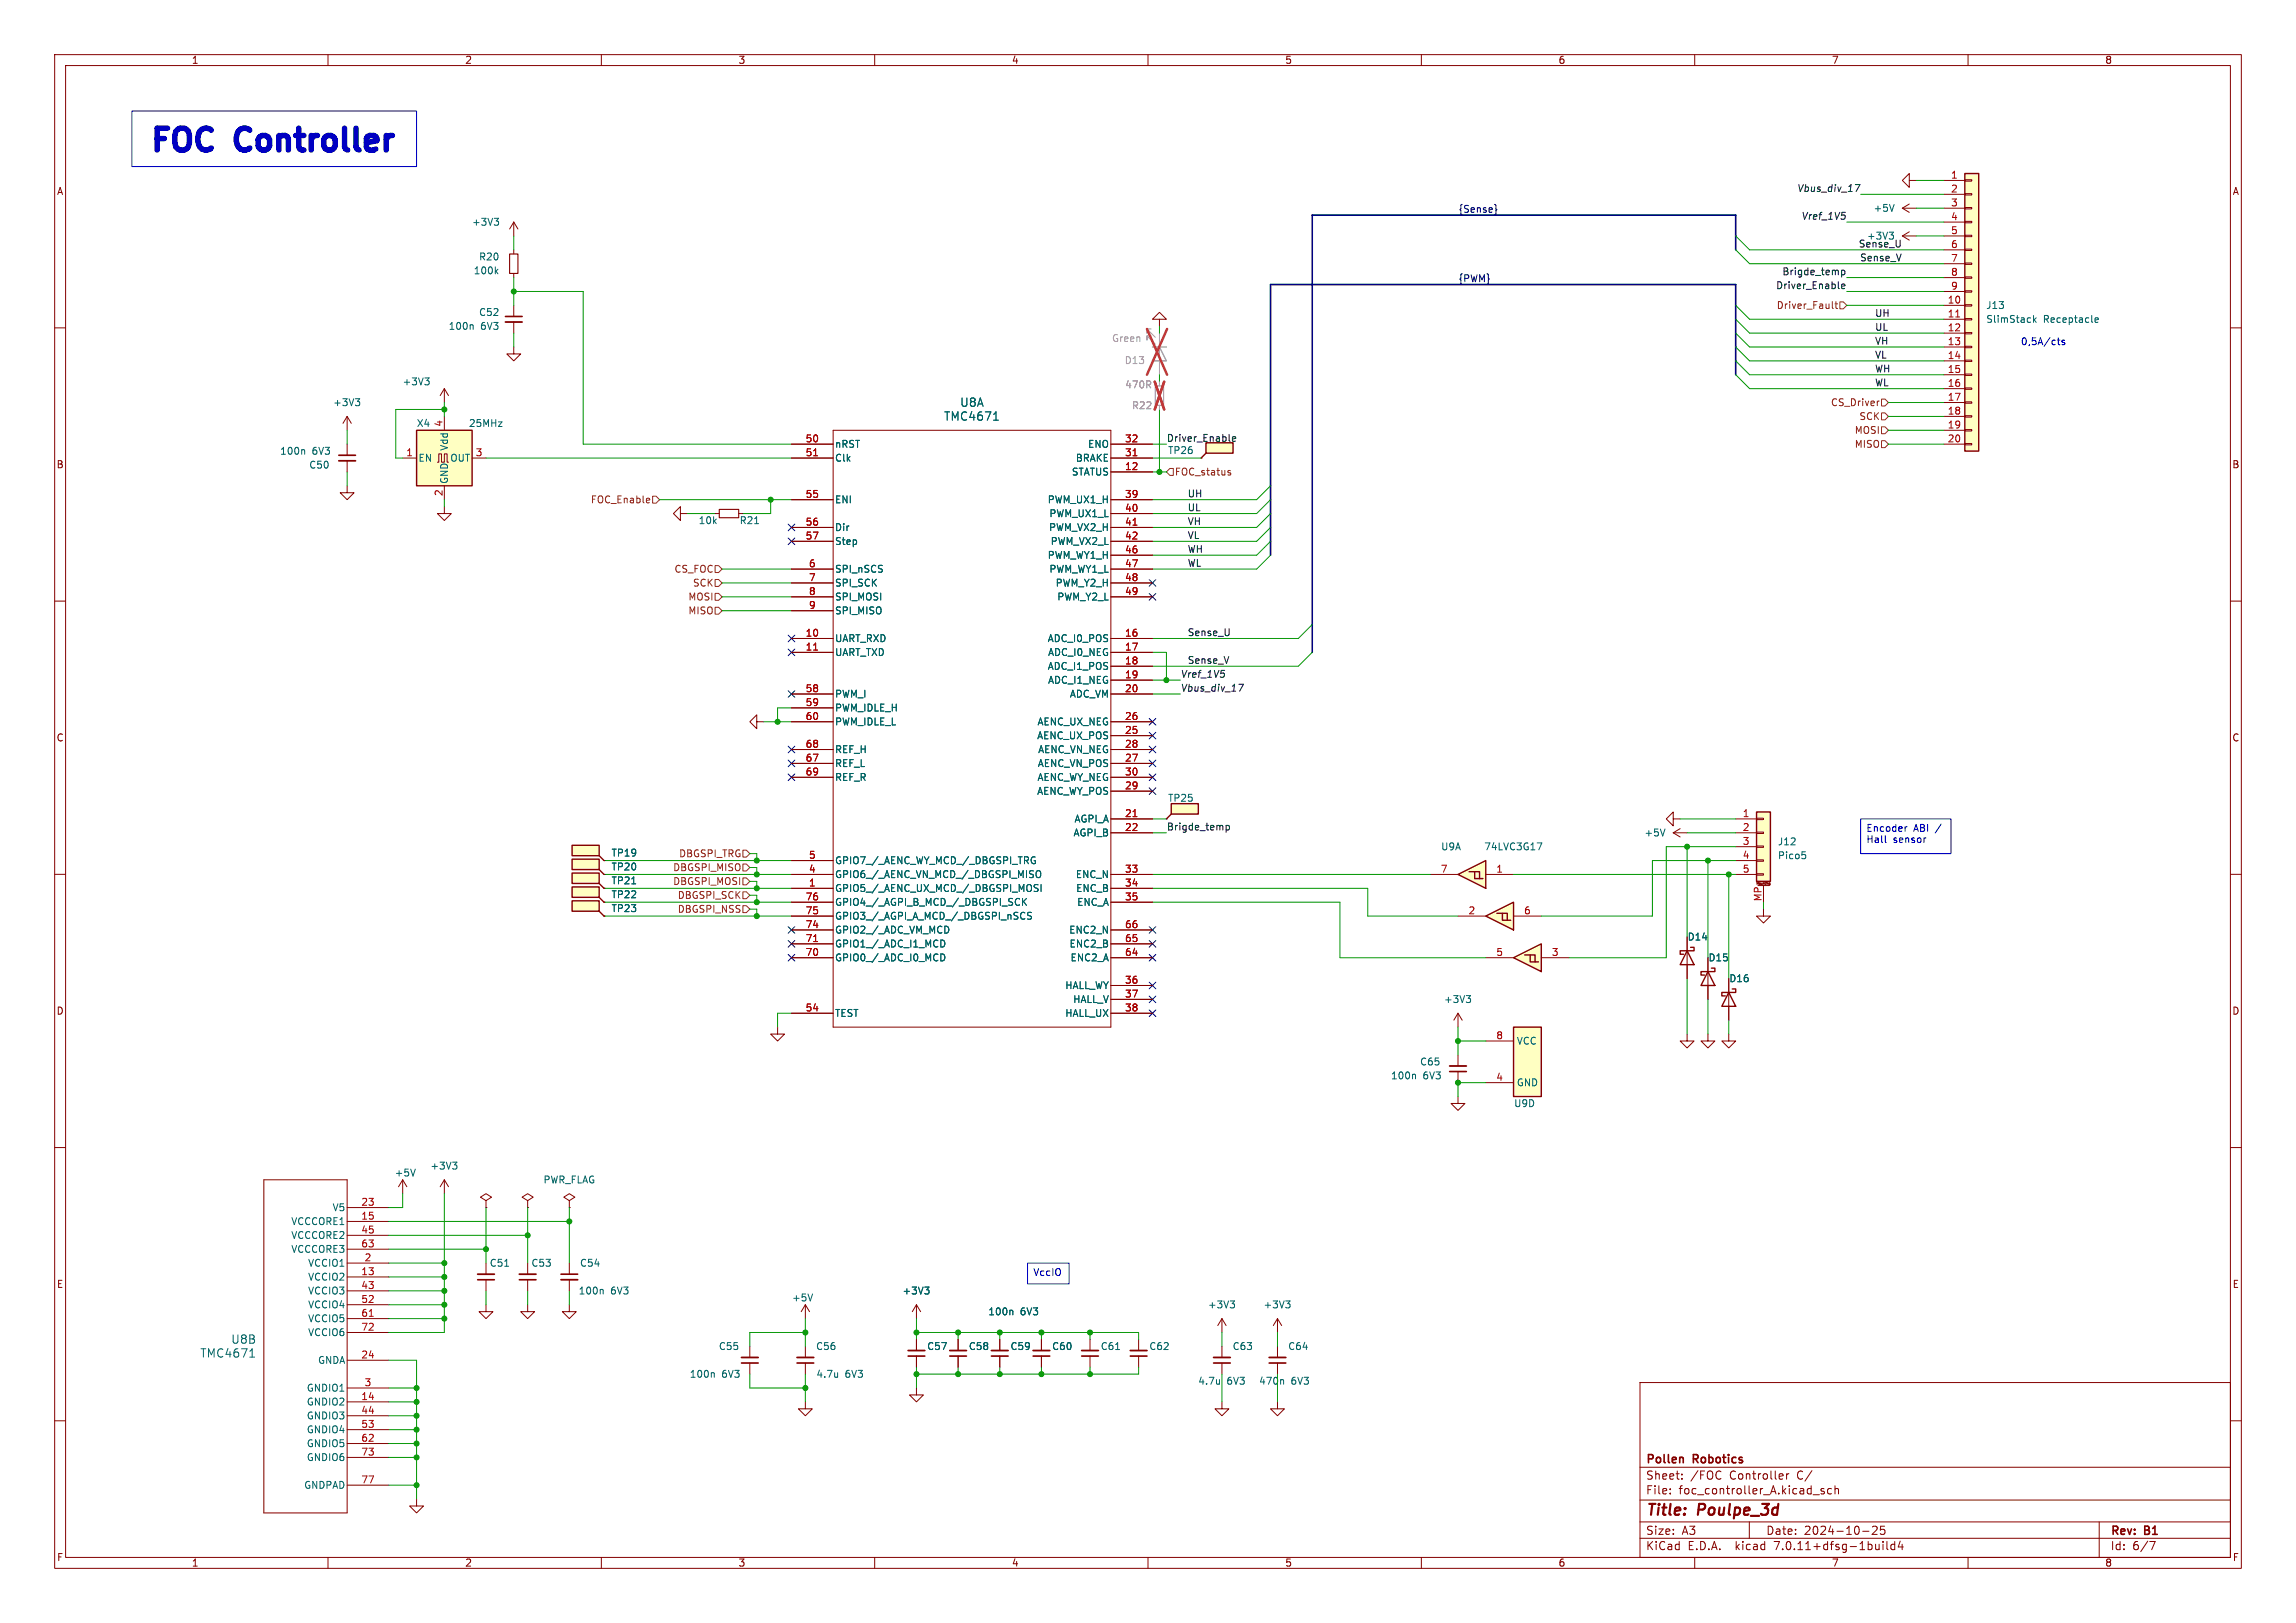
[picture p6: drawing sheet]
<svg xmlns="http://www.w3.org/2000/svg" width="420mm" height="297mm" viewBox="0 0 420 297" stroke-linecap="round" stroke-linejoin="round" font-family="sans-serif">
<defs><g id="words">
<g font-size="5.6" fill="#0000c2">
<text x="27.1" y="30.3">FOC</text>
<text x="44" y="30.3">Controller</text>
</g>
<g font-size="2.8" fill="#840000">
<text x="301" y="277.9">Title:</text>
<text x="310.6" y="277.9">Poulpe_3d</text>
</g>
<g font-size="2.1" fill="#006464">
<text x="172.6" y="77.2">TMC4671</text>
<text x="175.5" y="74.7">U8A</text>
<text x="36.5" y="248.6">TMC4671</text>
<text x="42.2" y="246.1">U8B</text>
</g>
<g font-size="2.1" fill="#840000">
<text x="301" y="268.2">Pollen</text>
<text x="309.8" y="268.2">Robotics</text>
<text x="301" y="273.7">File:</text>
<text x="301" y="271">Sheet:</text>
<text x="307.1" y="273.7">foc_controller_A.kicad_sch</text>
<text x="309.2" y="271">/FOC</text>
<text x="316.4" y="271">Controller</text>
<text x="328.9" y="271">C/</text>
<text x="301" y="281.1">Size:</text>
<text x="307.6" y="281.1">A3</text>
<text x="323" y="281.1">Date:</text>
<text x="330" y="281.1">2024-10-25</text>
<text x="386" y="281.3">Rev:</text>
<text x="392.4" y="281.3">B1</text>
<text x="301" y="283.9">KiCad</text>
<text x="308.7" y="283.9">E.D.A.</text>
<text x="317.6" y="283.9">kicad</text>
<text x="324.8" y="283.9">7.0.11+dfsg-1build4</text>
<text x="386" y="283.9">Id:</text>
<text x="390.1" y="283.9">6/7</text>
</g>
<g font-size="1.8" fill="#840000">
<text x="35" y="11.9">1</text>
<text x="85" y="11.9">2</text>
<text x="135" y="11.9">3</text>
<text x="185" y="11.9">4</text>
<text x="235" y="11.9">5</text>
<text x="285" y="11.9">6</text>
<text x="335" y="11.9">7</text>
<text x="385" y="11.9">8</text>
<text x="10.3" y="35.9">A</text>
<text x="408.3" y="35.9">A</text>
<text x="10.3" y="85.9">B</text>
<text x="408.2" y="85.9">B</text>
<text x="10.3" y="135.9">C</text>
<text x="408.2" y="135.9">C</text>
<text x="10.3" y="185.9">D</text>
<text x="408.2" y="185.9">D</text>
<text x="10.3" y="235.9">E</text>
<text x="408.3" y="235.9">E</text>
<text x="10.3" y="285.9">F</text>
<text x="35" y="286.9">1</text>
<text x="85" y="286.9">2</text>
<text x="135" y="286.9">3</text>
<text x="185" y="286.9">4</text>
<text x="235" y="286.9">5</text>
<text x="285" y="286.9">6</text>
<text x="335" y="286.9">7</text>
<text x="385" y="286.9">8</text>
<text x="408.3" y="285.9">F</text>
</g>
<g font-size="1.8" fill="#0f0f0f">
<text x="328.7" y="35.2">Vbus_div_17</text>
<text x="329.5" y="40.3">Vref_1V5</text>
<text x="339.9" y="45.4">Sense_U</text>
<text x="340.2" y="47.9">Sense_V</text>
<text x="341.4" y="44">+3V3</text>
<text x="324.8" y="53">Driver_Enable</text>
<text x="325.9" y="50.5">Brigde_temp</text>
<text x="342.9" y="58.1">UH</text>
<text x="342.9" y="63.2">VH</text>
<text x="342.9" y="60.6">UL</text>
<text x="342.9" y="65.7">VL</text>
<text x="342.9" y="70.8">WL</text>
<text x="342.9" y="68.2">WH</text>
<text x="213.4" y="80.9">Driver_Enable</text>
<text x="217.2" y="93.6">UL</text>
<text x="217.2" y="91.1">UH</text>
<text x="217.2" y="98.7">VL</text>
<text x="217.2" y="96.2">VH</text>
<text x="217.2" y="101.3">WH</text>
<text x="217.2" y="103.8">WL</text>
<text x="217.2" y="116.5">Sense_U</text>
<text x="215.9" y="124.1">Vref_1V5</text>
<text x="217.2" y="121.6">Sense_V</text>
<text x="215.9" y="126.7">Vbus_div_17</text>
<text x="213.4" y="152.1">Brigde_temp</text>
</g>
<g font-size="1.8" fill="#a90000">
<text x="356.8" y="32.8">1</text>
<text x="356.8" y="35.3">2</text>
<text x="356.8" y="37.8">3</text>
<text x="356.8" y="40.4">4</text>
<text x="356.8" y="42.9">5</text>
<text x="356.8" y="45.5">6</text>
<text x="356.8" y="48">7</text>
<text x="356.8" y="50.5">8</text>
<text x="356.8" y="53.1">9</text>
<text x="356.2" y="55.6">10</text>
<text x="356.2" y="58.2">11</text>
<text x="356.2" y="60.7">12</text>
<text x="356.2" y="63.2">13</text>
<text x="356.2" y="65.8">14</text>
<text x="356.2" y="68.3">15</text>
<text x="356.2" y="70.9">16</text>
<text x="356.2" y="73.4">17</text>
<text x="356.2" y="75.9">18</text>
<text x="74.2" y="83.6">1</text>
<text x="81" y="78.2" transform="rotate(-90 81 78.2)">4</text>
<text x="86.9" y="83.6">3</text>
<text x="147.3" y="81">50</text>
<text x="147.3" y="83.6">51</text>
<text x="205.7" y="83.6">31</text>
<text x="205.7" y="81">32</text>
<text x="356.2" y="78.5">19</text>
<text x="356.2" y="81">20</text>
<text x="205.7" y="86.1">12</text>
<text x="81" y="90.9" transform="rotate(-90 81 90.9)">2</text>
<text x="147.3" y="91.2">55</text>
<text x="205.7" y="91.2">39</text>
<text x="205.7" y="93.7">40</text>
<text x="147.3" y="96.3">56</text>
<text x="147.3" y="98.8">57</text>
<text x="205.7" y="96.3">41</text>
<text x="205.7" y="98.8">42</text>
<text x="205.7" y="101.3">46</text>
<text x="147.9" y="103.9">6</text>
<text x="147.9" y="106.4">7</text>
<text x="205.7" y="103.9">47</text>
<text x="205.7" y="106.4">48</text>
<text x="147.9" y="109">8</text>
<text x="147.9" y="111.5">9</text>
<text x="205.7" y="109">49</text>
<text x="147.3" y="116.6">10</text>
<text x="147.3" y="119.1">11</text>
<text x="205.7" y="116.6">16</text>
<text x="205.7" y="119.1">17</text>
<text x="205.7" y="121.7">18</text>
<text x="205.7" y="124.2">19</text>
<text x="147.3" y="126.7">58</text>
<text x="147.3" y="129.3">59</text>
<text x="147.3" y="131.8">60</text>
<text x="205.7" y="126.7">20</text>
<text x="205.7" y="131.8">26</text>
<text x="147.3" y="136.9">68</text>
<text x="205.7" y="134.4">25</text>
<text x="205.7" y="136.9">28</text>
<text x="147.3" y="139.4">67</text>
<text x="147.3" y="142">69</text>
<text x="205.7" y="139.4">27</text>
<text x="205.7" y="142">30</text>
<text x="205.7" y="149.6">21</text>
<text x="205.7" y="144.5">29</text>
<text x="318.7" y="149.6">1</text>
<text x="205.7" y="152.1">22</text>
<text x="318.7" y="152.1">2</text>
<text x="318.7" y="154.7">3</text>
<text x="147.9" y="159.8">4</text>
<text x="147.9" y="157.2">5</text>
<text x="205.7" y="159.8">33</text>
<text x="263.5" y="159.8">7</text>
<text x="273.6" y="159.8">1</text>
<text x="318.7" y="157.2">4</text>
<text x="318.7" y="159.8">5</text>
<text x="147.3" y="167.4">75</text>
<text x="147.3" y="164.8">76</text>
<text x="147.9" y="162.3">1</text>
<text x="205.7" y="162.3">34</text>
<text x="205.7" y="164.8">35</text>
<text x="268.5" y="167.4">2</text>
<text x="278.7" y="167.4">6</text>
<text x="322.3" y="165" transform="rotate(-90 322.3 165)">MP</text>
<text x="147.3" y="172.5">71</text>
<text x="147.3" y="169.9">74</text>
<text x="205.7" y="172.5">65</text>
<text x="205.7" y="169.9">66</text>
<text x="147.3" y="175">70</text>
<text x="205.7" y="175">64</text>
<text x="273.6" y="175">5</text>
<text x="283.8" y="175">3</text>
<text x="147.3" y="185.2">54</text>
<text x="205.7" y="180.1">36</text>
<text x="205.7" y="182.6">37</text>
<text x="205.7" y="185.2">38</text>
<text x="273.6" y="190.2">8</text>
<text x="273.6" y="197.9">4</text>
<text x="66" y="220.7">23</text>
<text x="66" y="223.3">15</text>
<text x="66" y="225.8">45</text>
<text x="66" y="233.4">13</text>
<text x="66" y="228.3">63</text>
<text x="66.6" y="230.9">2</text>
<text x="66" y="236">43</text>
<text x="66" y="238.5">52</text>
<text x="66" y="241">61</text>
<text x="66" y="243.6">72</text>
<text x="66" y="248.7">24</text>
<text x="66" y="256.3">14</text>
<text x="66.6" y="253.7">3</text>
<text x="66" y="258.8">44</text>
<text x="66" y="261.4">53</text>
<text x="66" y="263.9">62</text>
<text x="66" y="266.4">73</text>
<text x="66" y="271.5">77</text>
</g>
<g font-size="1.8" fill="#006464">
<text x="86.3" y="41.5">+3V3</text>
<text x="342.6" y="39">+5V</text>
<text x="87.5" y="47.9">R20</text>
<text x="86.6" y="50.4">100k</text>
<text x="87.5" y="58">C52</text>
<text x="363.2" y="56.7">J13</text>
<text x="363.2" y="59.3">SlimStack</text>
<text x="373.8" y="59.3">Receptacle</text>
<text x="82" y="60.6">100n</text>
<text x="87.9" y="60.6">6V3</text>
<text x="73.6" y="70.7">+3V3</text>
<text x="60.9" y="74.5">+3V3</text>
<text x="51.2" y="83.4">100n</text>
<text x="57.1" y="83.4">6V3</text>
<text x="76.2" y="78.3">X4</text>
<text x="82.1" y="82.6" transform="rotate(-90 82.1 82.6)">Vdd</text>
<text x="85.7" y="78.3">25MHz</text>
<text x="152.7" y="82.1">nRST</text>
<text x="198.9" y="82.1">ENO</text>
<text x="213.6" y="83.3">TP26</text>
<text x="56.5" y="86">C50</text>
<text x="76.5" y="84.7">EN</text>
<text x="82.1" y="88.6" transform="rotate(-90 82.1 88.6)">GND</text>
<text x="82.3" y="84.7">OUT</text>
<text x="152.7" y="84.7">Clk</text>
<text x="196" y="87.2">STATUS</text>
<text x="196.7" y="84.7">BRAKE</text>
<text x="152.7" y="92.3">ENI</text>
<text x="191.6" y="92.3">PWM_UX1_H</text>
<text x="191.9" y="94.8">PWM_UX1_L</text>
<text x="127.7" y="96.1">10k</text>
<text x="135.2" y="96.1">R21</text>
<text x="152.7" y="97.4">Dir</text>
<text x="152.7" y="99.9">Step</text>
<text x="191.8" y="97.4">PWM_VX2_H</text>
<text x="192.1" y="99.9">PWM_VX2_L</text>
<text x="152.7" y="105">SPI_nSCS</text>
<text x="152.7" y="107.5">SPI_SCK</text>
<text x="191.6" y="102.5">PWM_WY1_H</text>
<text x="191.9" y="105">PWM_WY1_L</text>
<text x="193" y="107.5">PWM_Y2_H</text>
<text x="152.7" y="110.1">SPI_MOSI</text>
<text x="152.7" y="112.6">SPI_MISO</text>
<text x="193.3" y="110.1">PWM_Y2_L</text>
<text x="152.7" y="117.7">UART_RXD</text>
<text x="191.6" y="117.7">ADC_I0_POS</text>
<text x="152.7" y="120.2">UART_TXD</text>
<text x="191.6" y="122.8">ADC_I1_POS</text>
<text x="191.6" y="120.2">ADC_I0_NEG</text>
<text x="191.6" y="125.3">ADC_I1_NEG</text>
<text x="152.7" y="127.9">PWM_I</text>
<text x="152.7" y="130.4">PWM_IDLE_H</text>
<text x="195.6" y="127.9">ADC_VM</text>
<text x="152.7" y="132.9">PWM_IDLE_L</text>
<text x="189.6" y="135.5">AENC_UX_POS</text>
<text x="189.7" y="132.9">AENC_UX_NEG</text>
<text x="152.7" y="140.6">REF_L</text>
<text x="152.7" y="138">REF_H</text>
<text x="152.7" y="143.1">REF_R</text>
<text x="189.7" y="143.1">AENC_WY_NEG</text>
<text x="189.7" y="140.6">AENC_VN_POS</text>
<text x="189.8" y="138">AENC_VN_NEG</text>
<text x="189.6" y="145.6">AENC_WY_POS</text>
<text x="213.6" y="146.9">TP25</text>
<text x="196.3" y="153.3">AGPI_B</text>
<text x="196.5" y="150.7">AGPI_A</text>
<text x="263.5" y="155.8">U9A</text>
<text x="271.4" y="155.8">74LVC3G17</text>
<text x="300.7" y="153.3">+5V</text>
<text x="325.1" y="154.9">J12</text>
<text x="111.8" y="159.5">TP20</text>
<text x="111.8" y="156.9">TP19</text>
<text x="152.7" y="160.9">GPIO6_/_AENC_VN_MCD_/_DBGSPI_MISO</text>
<text x="152.7" y="158.3">GPIO7_/_AENC_WY_MCD_/_DBGSPI_TRG</text>
<text x="196.7" y="160.9">ENC_N</text>
<text x="325.1" y="157.4">Pico5</text>
<text x="111.8" y="162">TP21</text>
<text x="111.8" y="167.1">TP23</text>
<text x="111.8" y="164.6">TP22</text>
<text x="152.7" y="163.4">GPIO5_/_AENC_UX_MCD_/_DBGSPI_MOSI</text>
<text x="152.7" y="166">GPIO4_/_AGPI_B_MCD_/_DBGSPI_SCK</text>
<text x="196.8" y="163.4">ENC_B</text>
<text x="196.9" y="166">ENC_A</text>
<text x="152.7" y="173.6">GPIO1_/_ADC_I1_MCD</text>
<text x="152.7" y="171">GPIO2_/_ADC_VM_MCD</text>
<text x="152.7" y="168.5">GPIO3_/_AGPI_A_MCD_/_DBGSPI_nSCS</text>
<text x="195.5" y="171">ENC2_N</text>
<text x="195.5" y="173.6">ENC2_B</text>
<text x="308.6" y="172.3">D14</text>
<text x="152.7" y="176.1">GPIO0_/_ADC_I0_MCD</text>
<text x="195.7" y="176.1">ENC2_A</text>
<text x="312.4" y="176.1">D15</text>
<text x="316.2" y="179.9">D16</text>
<text x="194.8" y="181.2">HALL_WY</text>
<text x="196.2" y="183.7">HALL_V</text>
<text x="264.1" y="183.7">+3V3</text>
<text x="152.7" y="186.3">TEST</text>
<text x="194.8" y="186.3">HALL_UX</text>
<text x="277.4" y="191.4">VCC</text>
<text x="254.4" y="197.7">100n</text>
<text x="259.7" y="195.2">C65</text>
<text x="260.3" y="197.7">6V3</text>
<text x="276.9" y="202.8">U9D</text>
<text x="277.4" y="199">GND</text>
<text x="72.1" y="215.5">+5V</text>
<text x="78.6" y="214.2">+3V3</text>
<text x="60.7" y="221.8">V5</text>
<text x="99.3" y="216.8">PWR_FLAG</text>
<text x="53.2" y="224.4">VCCCORE1</text>
<text x="53.2" y="226.9">VCCCORE2</text>
<text x="53.2" y="229.5">VCCCORE3</text>
<text x="56.3" y="232">VCCIO1</text>
<text x="89.5" y="232">C51</text>
<text x="97.1" y="232">C53</text>
<text x="106" y="232">C54</text>
<text x="56.3" y="234.5">VCCIO2</text>
<text x="56.3" y="237.1">VCCIO3</text>
<text x="56.3" y="239.6">VCCIO4</text>
<text x="105.8" y="237.1">100n</text>
<text x="111.7" y="237.1">6V3</text>
<text x="144.8" y="238.4">+5V</text>
<text x="165" y="237.1">+3V3</text>
<text x="220.9" y="239.6">+3V3</text>
<text x="231" y="239.6">+3V3</text>
<text x="56.3" y="242.2">VCCIO5</text>
<text x="56.3" y="244.7">VCCIO6</text>
<text x="180.7" y="240.9">100n</text>
<text x="186.6" y="240.9">6V3</text>
<text x="58.1" y="249.8">GNDA</text>
<text x="131.4" y="247.2">C55</text>
<text x="149.2" y="247.2">C56</text>
<text x="169.5" y="247.2">C57</text>
<text x="177.1" y="247.2">C58</text>
<text x="184.7" y="247.2">C59</text>
<text x="192.4" y="247.2">C60</text>
<text x="201.3" y="247.2">C61</text>
<text x="210.1" y="247.2">C62</text>
<text x="225.4" y="247.2">C63</text>
<text x="235.5" y="247.2">C64</text>
<text x="56" y="257.4">GNDIO2</text>
<text x="56" y="254.9">GNDIO1</text>
<text x="126.1" y="252.3">100n</text>
<text x="132" y="252.3">6V3</text>
<text x="149.2" y="252.3">4.7u</text>
<text x="154.6" y="252.3">6V3</text>
<text x="219.1" y="253.6">4.7u</text>
<text x="224.4" y="253.6">6V3</text>
<text x="230.2" y="253.6">470n</text>
<text x="236.2" y="253.6">6V3</text>
<text x="56" y="259.9">GNDIO3</text>
<text x="56" y="262.5">GNDIO4</text>
<text x="56" y="265">GNDIO5</text>
<text x="56" y="267.6">GNDIO6</text>
<text x="55.5" y="272.6">GNDPAD</text>
</g>
<g font-size="1.8" fill="#000084">
<text x="266.7" y="39">{Sense}</text>
<text x="266.7" y="51.7">{PWM}</text>
</g>
<g font-size="1.8" fill="#725600">
<text x="324.9" y="56.7">Driver_Fault</text>
<text x="334.8" y="74.5">CS_Driver</text>
<text x="340" y="77.1">SCK</text>
<text x="339.2" y="79.6">MOSI</text>
<text x="339.2" y="82.1">MISO</text>
<text x="214.8" y="87.2">FOC_status</text>
<text x="108" y="92.3">FOC_Enable</text>
<text x="123.3" y="105">CS_FOC</text>
<text x="126.7" y="107.5">SCK</text>
<text x="125.8" y="112.6">MISO</text>
<text x="125.8" y="110.1">MOSI</text>
<text x="123" y="159.6">DBGSPI_MISO</text>
<text x="124.1" y="157.1">DBGSPI_TRG</text>
<text x="123" y="162.2">DBGSPI_MOSI</text>
<text x="123.9" y="164.7">DBGSPI_SCK</text>
<text x="123.9" y="167.2">DBGSPI_NSS</text>
</g>
<g font-size="1.8" fill="#989898">
<text x="203.3" y="62.8">Green</text>
<text x="205.6" y="66.8">D13</text>
<text x="205.7" y="71.3">470R</text>
<text x="207" y="75.1">R22</text>
</g>
<g font-size="1.8" fill="#0000c2">
<text x="369.6" y="63.3">0,5A/cts</text>
<text x="341.3" y="152.5">Encoder</text>
<text x="341.3" y="154.6">Hall</text>
<text x="346.3" y="154.6">sensor</text>
<text x="350" y="152.5">ABI</text>
<text x="354.2" y="152.5">/</text>
<text x="188.9" y="233.8">VccIO</text>
</g>
<text font-size=".5" fill="#840000" x="321.1" y="162.1">Mounting</text>
</g></defs>
<g fill="none" stroke="#840000" stroke-width=".18">
<path d="M10 10h400v277h-400zM12 12h396v273h-396zM60 10v2M110 10v2M160 10v2M210 10v2M260 10v2M310 10v2M360 10v2M348 38.1l1.2 .8M348 38.1h2.5M349.2 33v-1.2l-1.2 1.2 1.2 1.3v-1.3h1.3"/>
<path d="M349.2 37.3l-1.2 .8M355.6 38.1h3.8M355.6 33h3.8M355.6 35.6h3.8M359.4 38h1.3v.2h-1.3zM359.4 35.4h1.3v.3h-1.3zM359.4 32.9h1.3v.2h-1.3zM10 60h2M94 45.7v.8M94 50v.8M94 55.9v2M94 58.9v2.1"/>
<path d="M348 43.2l1.2 .7M348 43.2h2.5M349.2 42.4l-1.2 .8M355.6 43.2h3.8M355.6 55.9h3.8M355.6 58.4h3.8M355.6 40.6h3.8M355.6 45.7h3.8M355.6 48.3h3.8M355.6 50.8h3.8M355.6 53.3h3.8M359.4 58.3h1.3v.2h-1.3z"/>
<path d="M359.4 55.8h1.3v.2h-1.3zM359.4 53.2h1.3v.3h-1.3zM359.4 50.7h1.3v.2h-1.3zM359.4 48.1h1.3v.3h-1.3zM359.4 45.6h1.3v.2h-1.3zM359.4 43.1h1.3v.2h-1.3zM359.4 40.5h1.3v.3h-1.3zM408 60h2M63.5 76.2v2.5M63.5 76.2l-.8 1.3M63.5 76.2l.8 1.3M81.3 76.2v2.5"/>
<path d="M94 63.5v1.3h1.2l-1.2 1.2-1.3-1.2h1.3M152.4 78.7h50.8v109.3h-50.8zM355.6 78.7h3.8M355.6 61h3.8M355.6 63.5h3.8M355.6 66h3.8M355.6 68.6h3.8M355.6 71.1h3.8M355.6 73.7h3.8M355.6 76.2h3.8M359.4 78.6h1.3v.3h-1.3zM359.4 76.1h1.3v.2h-1.3z"/>
<path d="M359.4 73.5h1.3v.3h-1.3zM359.4 71h1.3v.2h-1.3zM359.4 68.5h1.3v.2h-1.3zM359.4 65.9h1.3v.3h-1.3zM359.4 63.4h1.3v.2h-1.3zM359.4 60.8h1.3v.3h-1.3zM63.5 88.9v1.3h1.3l-1.3 1.2-1.3-1.2h1.3M63.5 81.3v2M63.5 84.3v2.1M73.7 83.8h2.5M80 84.6h.3v-1.5h.5v1.5h.5v-1.5h.5v1.5h.2M81.3 92.7v1.3h1.2l-1.2 1.3-1.3-1.3h1.3"/>
<path d="M81.3 88.9v2.5M86.4 83.8h2.5M124.5 94v-1.3l-1.3 1.3 1.3 1.3v-1.3h1.2M130.8 94h.8M135.1 94h.8M144.8 83.8h7.6M144.8 81.3h7.6M144.8 91.4h7.6M144.8 96.5h7.6M144.8 99.1h7.6M203.2 86.4h7.6M203.2 83.8h7.6"/>
<path d="M203.2 81.3h7.6M203.2 91.4h7.6M203.2 94h7.6M203.2 96.5h7.6M203.2 99.1h7.6M219.7 83.8h.1M355.6 81.3h3.8M359.4 81.2h1.3v.2h-1.3zM10 110h2M144.8 116.8h7.6M144.8 119.4h7.6M144.8 104.1h7.6"/>
<path d="M144.8 106.7h7.6M144.8 109.2h7.6M144.8 111.8h7.6M203.2 116.8h7.6M203.2 119.4h7.6M203.2 101.6h7.6M203.2 104.1h7.6M203.2 106.7h7.6M203.2 109.2h7.6M408 110h2M138.4 132.1v-1.3l-1.2 1.3 1.2 1.3v-1.3h1.3M144.8 127h7.6"/>
<path d="M144.8 132.1h7.6M144.8 139.7h7.6M144.8 137.2h7.6M144.8 129.5h7.6M203.2 121.9h7.6M203.2 124.5h7.6M203.2 127h7.6M203.2 134.6h7.6M203.2 132.1h7.6M203.2 139.7h7.6M203.2 137.2h7.6M10 160h2"/>
<path d="M110.5 157.5h.1M144.8 142.2h7.6M144.8 157.5h7.6M203.2 149.9h7.6M203.2 152.4h7.6M203.2 144.8h7.6M203.2 142.2h7.6M213.4 149.9h.1M306.1 149.9v1.2l-1.3-1.2 1.3-1.3v1.3h1.2M306.1 152.4h2.5M306.1 152.4l1.2 .8M307.3 151.6l-1.2 .8"/>
<path d="M317.5 149.9h3.8M317.5 152.4h3.8M317.5 157.5h3.8M317.5 154.9h3.8M321.3 159.9h1.3v.2h-1.3zM321.3 157.4h1.3v.2h-1.3zM321.3 154.8h1.3v.3h-1.3zM321.3 152.3h1.3v.2h-1.3zM321.3 149.7h1.3v.3h-1.3zM408 160h2M110.5 160h.1M110.5 162.6h.1"/>
<path d="M110.5 167.6h.1M110.5 165.1h.1M144.8 160h7.6M144.8 162.6h7.6M144.8 165.1h7.6M144.8 175.3h7.6M144.8 172.7h7.6M144.8 170.2h7.6M144.8 167.6h7.6M203.2 160h7.6M203.2 162.6h7.6M203.2 165.1h7.6"/>
<path d="M203.2 175.3h7.6M203.2 172.7h7.6M203.2 170.2h7.6M308.6 171.5v7.6M312.4 175.3v7.6M316.2 179.1v7.6M317.5 160h3.8M321.4 161.8v-.3l.1 .2 .1-.2v.3M321.6 162.1h2M322.6 166.4v1.2h-1.3l1.3 1.3 1.2-1.3h-1.2M322.6 162.1v3M322.9 161.5v.3"/>
<path d="M323.1 161.5h.1M323.8 161.6v.3h-.2M323.8 161.6l-.2 .1v.1h.2M142.2 188v1.2h1.3l-1.3 1.3-1.2-1.3h1.2M144.8 185.4h7.6M203.2 180.3h7.6M203.2 182.9h7.6M203.2 185.4h7.6M266.7 193v2.1M266.7 196.1v2M271.8 198.1h5.1M271.8 190.5h5.1"/>
<path d="M308.6 189.2v1.3h-1.3l1.3 1.3 1.3-1.3h-1.3M312.4 189.2v1.3h-1.3l1.3 1.3 1.3-1.3h-1.3M316.2 189.2v1.3h-1.2l1.2 1.3 1.3-1.3h-1.3M10 210h2M48.3 215.9h15.2v61h-15.2zM73.7 215.9l.7 1.3M73.7 215.9v2.5M73.7 215.9l-.8 1.3M81.3 215.9l.7 1.3M81.3 215.9v2.5M81.3 215.9l-.8 1.3M88.9 219.7l-1-.6 1-.7 1 .7-1 .6v1.3"/>
<path d="M96.5 219.7l-1-.6 1-.7 1 .7-1 .6v1.3M104.1 219.7l-1-.6 1-.7 1.1 .7-1.1 .6v1.3M266.7 200.7v1.2h-1.3l1.3 1.3 1.3-1.3h-1.3M408 210h2M63.5 233.7h7.6M63.5 223.5h7.6M63.5 231.1h7.6M63.5 221h7.6M63.5 236.2h7.6M63.5 226.1h7.6M63.5 238.8h7.6M63.5 228.6h7.6"/>
<path d="M88.9 221h.1M88.9 238.8v1.2h-1.3l1.3 1.3 1.3-1.3h-1.3M88.9 231.1v2.1M88.9 234.2v2M96.5 221h.1M96.5 238.8v1.2h-1.3l1.3 1.3 1.3-1.3h-1.3M96.5 231.1v2.1M96.5 234.2v2M104.1 238.8v1.2h-1.2l1.2 1.3 1.3-1.3h-1.3M104.1 221h.1M104.1 231.1v2.1M104.1 234.2v2"/>
<path d="M167.6 238.8l-.7 1.2M167.6 238.8v2.5M167.6 238.8l.8 1.2M10 260h2M63.5 256.5h7.6M63.5 248.9h7.6M63.5 254h7.6M63.5 259.1h7.6M63.5 241.3h7.6M63.5 243.8h7.6M137.2 246.4v2M137.2 249.4v2.1"/>
<path d="M147.3 256.5v1.3h1.3l-1.3 1.3-1.3-1.3h1.3M190.5 245.1v2M190.5 248.2v2M199.4 245.1v2M199.4 248.2v2M208.3 245.1v2M208.3 248.2v2M223.5 256.5v1.3h1.3l-1.3 1.3-1.3-1.3h1.3M223.5 246.4v2M223.5 249.4v2.1M233.7 256.5v1.3h1.2l-1.2 1.3-1.3-1.3h1.3M233.7 246.4v2"/>
<path d="M233.7 249.4v2.1M300 253h108v32h-108zM408 260h2M63.5 261.6h7.6M63.5 264.2h7.6M63.5 266.7h7.6M63.5 271.8h7.6M76.2 274.3v1.3h1.3l-1.3 1.3-1.3-1.3h1.3M300 278.5h108M300 274.5h108M300 268.5h108M305.5 273.2v.2"/>
<path d="M305.5 272.5v.1M307.7 270.5v.2M307.7 269.8v.1M320 278.5v3M326.8 269.7v1M327.2 269.7l-.3 .1-.1 .2M331.7 273.5h1.1M333.7 272.5l-.4-.1-.2 .2 .1 .2 .5 .2v.3h-.6M335 272.5l-.4-.1-.3 .3v.4l.1 .2h.6M335.7 272.5l.2-.1 .3 .1 .1 .9M335.7 271.9v1.5M342.5 279.4l.6-.1 .2 .1 .1 .3-1 1.1h1"/>
<path d="M344.7 279.3h-.7l-.1 .7 .3-.1h.5l.1 .2-.1 .5-.2 .2-.6-.2M384 278.5v6.5M60 285v2M110 285v2M160 285v2M210 285v2M260 285v2M300 281.5h108M310 285v2M340.7 280.2h1.2M344.4 282.1v.1M344.4 282.6v1"/>
<path d="M345.2 282.1v1.3l.2 .2M346.6 282.1v1.5M346.6 282.7l-.4-.1-.3 .3v.4l.1 .2h.6M347.6 282l-.4 1.1h1M347.9 282.6v1M360 285v2M393.2 282.1h1l-.6 1.5"/>
</g>
<g fill="none" stroke="#840000" stroke-width=".3">
<path d="M92.5 57.9h3M62 83.3h3M265.2 196.1h3M87.4 234.2h3M95 234.2h3M102.6 233.2h3.1M135.6 249.4h3.1M189 248.2h3M197.9 248.2h3M206.8 248.2h3M222 249.4h3M232.2 249.4h3"/>
<path d="M307.8 266.8l.1 .9"/>
</g>
<g fill="#ffffc2" stroke="#ffffc2" stroke-width=".18">
<path d="M104.6 157.2h5v1.9h-5z"/>
<path d="M104.6 159.8h5v1.9h-5z"/>
<path d="M104.6 164.8h5v2h-5z"/>
<path d="M220.6 81h5v1.9h-5z"/>
<path d="M104.6 162.3h5v1.9h-5z"/>
<path d="M276.9 188h5v12.7h-5z"/>
<path d="M104.6 154.7h5v1.9h-5z"/>
<path d="M359.4 31.8h2.5v50.8h-2.5z"/>
<path d="M76.2 78.7h10.2v10.2h-10.2z"/>
<path d="M214.2 147.1h5v1.9h-5z"/>
<path d="M321.3 148.6h2.5v12.7h-2.5z"/>
</g>
<g fill="none" stroke="#840000" stroke-width=".25">
<path d="M359.4 31.8h2.5v50.8h-2.5zM76.2 78.7h10.2v10.2h-10.2zM220.6 81h5v1.9h-5zM220.6 82.9l-.9 .9M104.6 157.2h5v1.9h-5zM104.6 159.8h5v1.9h-5zM104.6 154.7h5v1.9h-5zM109.6 159.1l.9 .9M109.6 156.6l.9 .9M214.2 147.1h5v1.9h-5zM214.2 149l-.8 .9M321.3 148.6h2.5v12.7h-2.5z"/>
<path d="M104.6 164.8h5v2h-5zM104.6 162.3h5v1.9h-5zM109.6 161.7l.9 .9M109.6 166.8l.9 .8M109.6 164.2l.9 .9M308.6 174l1.3 2.5h-2.6zM309.2 173.4h.7v.6h-2.6v.6h.7M312.4 177.8l1.3 2.5h-2.6zM313.1 177.2h.6v.6h-2.6v.6h.7M276.9 188h5v12.7h-5zM316.2 181.6l1.3 2.6h-2.5zM316.9 181h.6v.6h-2.5v.6h.6"/>
</g>
<g fill="none" stroke="#006464" stroke-width=".18">
<path d="M346.5 37.4l-.4 1.3M86.4 59.4l.2 .2v.7M90.7 49.6l.4 .5M91.1 49.3l-.5 .4M345.6 42.5h.8l-.5 .5M346.1 43l.3 .2v.3M372 57.7v1.3M372.1 58.5l.4 .5M372.5 58.2l-.5 .4M383.2 58.6l.6-.1v-.3h-.4l-.2 .1 .1 .6h.5M65 73h.8l-.4 .5M65.6 73.5l.2 .2v.3l-.2 .2"/>
<path d="M181.8 76.9h.8M55.5 82.3l.2 .2v.6M138 95.8h.8M188.6 157.5l.1 .4 .3 .2 .4-.2v-.4h-.2M189.3 156.9h-.4l-.3 .4M189.6 159.5l.2-.2a.43 .43 0 0 1 .6 .5v.4a.42 .42 0 0 1-.5 .4 .42 .42 0 0 1-.4-.4zM304.6 151.7l-.5 1.3M329.6 155.9h.7M330.1 156.4l.2 .2v.3l-.2 .2M115.6 161.7h.7M172.1 174.6a.64 .64 0 0 1 .7 .6 .64 .64 0 0 1-.7 .6M172.1 172a.64 .64 0 0 1 .7 .7 .64 .64 0 0 1-.7 .6"/>
<path d="M173.3 169.6l.3 .4-.3 .7M186.3 164.4l.2 .1M186.5 165.6l-.2 .1M187 164.4v1.3M187.1 166.9l.4 .2M187.2 165l.6 .7M187.5 168.1l-.4 .1M187.8 164.4l-.8 .7M188.7 167l-.5-.1-.2 .3 .1 .3 .5 .2v.4l-.2 .1h-.4M189.9 161.9h-.5l-.2 .1v.4l.6 .2 .1 .3-.3 .2h-.4M190.4 161.9v1.2M258.7 196.6l.2 .2v.6"/>
<path d="M76 213.9l-.5 1.3M82.8 212.7h.8l-.4 .5M83.3 213.2l.3 .2v.3l-.3 .2M92.3 231.7h.7M110.2 236l.1 .1v.7M169.2 235.5h.7l-.4 .5M169.7 236l.2 .3v.3l-.2 .2M45.7 248.3h.9M130.5 251.2l.2 .2v.6M204.1 247h.7M223.1 252.5v.8M223.1 253.2h-.1"/>
<path d="M234.6 252.5l.2 .1v.7"/>
</g>
<path d="M92.5 58.9h3M62 84.3h3M265.2 195.1h3M87.4 233.2h3M95 233.2h3M102.6 234.2h3.1M135.6 248.4h3.1M189 247.1h3M197.9 247.1h3M206.8 247.1h3M222 248.4h3M232.2 248.4h3" fill="none" stroke="#840000" stroke-width=".33"/>
<path d="M357.7 58h.8M148.8 83.4h.8M207.3 83.4h.7M207.3 96.1h.7M148.8 119h.8M207.3 149.4h.7M148.8 172.3h.8M67.6 240.9h.7" fill="none" stroke="#a90000" stroke-width=".18"/>
<path d="M93.2 46.5h1.5v3.5h-1.5zM131.6 93.2h3.5v1.5h-3.5z" fill="none" stroke="#840000" stroke-width=".2"/>
<path d="M210.8 63.5h2.6M212.1 63.5l1.3 2.5h-2.6z" fill="none" stroke="#a1a1a1" stroke-width=".25"/>
<path d="M210.6 60.2h-.8v.8v-.8l1.5 1.5M210.6 61.5h-.8v.7v-.7l1.5 1.5M212.1 61v7.6" fill="none" stroke="#a1a1a1" stroke-width=".18"/>
<path d="M209.8 60.2l3.7 8.4M213.5 60.2l-3.7 8.4" fill="none" stroke="#eb3a3d" stroke-width=".46"/>
<g fill="#ffffc2">
<path d="M279.9 174.8l.9 1.2h-.9z"/>
<path d="M276.9 175.3l5-2.6v5.1z"/>
<path d="M278.9 174.8h1.9v1.2h.6z"/>
</g>
<path d="M276.9 175.3l5-2.6v5.1zM278.9 174.8h1.9v1.2h.6M279.9 174.8v1.2h.9" fill="none" stroke="#840000" stroke-width=".25"/>
<g fill="none" stroke="#840000" stroke-width=".18">
<path d="M94 40.6l-.8 1.3M94 40.6v2.6M94 40.6l.7 1.3M81.3 71.1l-.8 1.3M81.3 71.1v2.6M81.3 71.1l.7 1.3M271.8 175.3h5.1M281.9 175.3h5.1M266.7 185.4l.8 1.3M266.7 185.4v2.6M266.7 185.4l-.8 1.3M147.3 238.8l-.7 1.2"/>
<path d="M147.3 238.8v2.5M147.3 238.8l.8 1.2M147.3 246.4v2M147.3 249.4v2.1M167.6 254v1.3h1.3l-1.3 1.2-1.2-1.2h1.2M223.5 241.3l-.7 1.3M223.5 241.3v2.5M223.5 241.3l.8 1.3M233.7 241.3l-.8 1.3M233.7 241.3v2.5M233.7 241.3l.7 1.3"/>
</g>
<g fill="none" stroke="#006464" stroke-width=".18">
<path d="M90.4 39.9h.8l-.4 .5M91 40.4l.2 .3v.3l-.2 .2M77.7 69.2h.8l-.4 .4M78.3 69.6l.2 .3v.3l-.2 .2M268.2 182.2h.8l-.4 .5M268.8 182.7l.2 .2v.3l-.2 .3M148.6 236.8l-.4 1.3M225 238.1h.8l-.4 .5M225.6 238.6l.2 .2v.3l-.2 .2M235.2 238.1h.8l-.4 .5M235.7 238.6l.3 .2v.3l-.3 .2M153.2 251.2v.8"/>
<path d="M153.2 251.9v.1"/>
</g>
<path d="M145.8 248.4h3" fill="none" stroke="#840000" stroke-width=".33"/>
<path d="M145.8 249.4h3" fill="none" stroke="#840000" stroke-width=".3"/>
<g fill="#ffffc2">
<path d="M274.8 167.1l.9 1.3h-.9z"/>
<path d="M271.8 167.6l5.1-2.5v5.1z"/>
<path d="M273.8 167.1h1.9v1.3h.7z"/>
</g>
<path d="M271.8 167.6l5.1-2.5v5.1zM273.8 167.1h1.9v1.3h.7M274.8 167.1v1.3h.9" fill="none" stroke="#840000" stroke-width=".25"/>
<path d="M266.7 167.6h5.1M276.9 167.6h5" fill="none" stroke="#840000" stroke-width=".18"/>
<g fill="#ffffc2">
<path d="M269.7 159.5l.9 1.3h-.9z"/>
<path d="M266.7 160l5.1-2.5v5.1z"/>
<path d="M268.7 159.5h1.9v1.3h.7z"/>
</g>
<path d="M268.7 159.5h1.9v1.3h.7M269.7 159.5v1.3h.9M266.7 160l5.1-2.5v5.1z" fill="none" stroke="#840000" stroke-width=".25"/>
<g fill="none" stroke="#840000" stroke-width=".18">
<path d="M212.1 58.4h1.3l-1.3-1.2-1.3 1.2h1.3v1.3M144.8 83.8h7.6M144.8 81.3h7.6M144.8 91.4h7.6M144.8 96.5h7.6M144.8 99.1h7.6M203.2 86.4h7.6M203.2 83.8h7.6M203.2 81.3h7.6M203.2 91.4h7.6M203.2 94h7.6M203.2 96.5h7.6"/>
<path d="M203.2 99.1h7.6M144.8 116.8h7.6M144.8 119.4h7.6M144.8 104.1h7.6M144.8 106.7h7.6M144.8 109.2h7.6M144.8 111.8h7.6M203.2 116.8h7.6M203.2 119.4h7.6M203.2 101.6h7.6M203.2 104.1h7.6M203.2 106.7h7.6"/>
<path d="M203.2 109.2h7.6M144.8 127h7.6M144.8 132.1h7.6M144.8 139.7h7.6M144.8 137.2h7.6M144.8 129.5h7.6M203.2 121.9h7.6M203.2 124.5h7.6M203.2 127h7.6M203.2 134.6h7.6M203.2 132.1h7.6M203.2 139.7h7.6"/>
<path d="M203.2 137.2h7.6M110.5 157.5h.1M144.8 142.2h7.6M144.8 157.5h7.6M203.2 149.9h7.6M203.2 152.4h7.6M203.2 144.8h7.6M203.2 142.2h7.6M110.5 162.6h.1M110.5 160h.1M110.5 167.6h.1M110.5 165.1h.1"/>
<path d="M144.8 160h7.6M144.8 162.6h7.6M144.8 165.1h7.6M144.8 175.3h7.6M144.8 172.7h7.6M144.8 170.2h7.6M144.8 167.6h7.6M203.2 160h7.6M203.2 162.6h7.6M203.2 165.1h7.6M203.2 175.3h7.6M203.2 172.7h7.6"/>
<path d="M203.2 170.2h7.6M261.6 160h5.1M271.8 160h5.1M308.6 171.5v2.5M308.6 176.5v2.6M312.4 175.3v2.5M316.2 179.1v2.5M144.8 185.4h7.6M203.2 180.3h7.6M203.2 182.9h7.6M203.2 185.4h7.6M312.4 180.3v2.6"/>
<path d="M316.2 184.2v2.5M167.6 245.1v2M167.6 248.2v2M175.3 245.1v2M175.3 248.2v2M182.9 245.1v2M182.9 248.2v2M190.5 245.1v2M190.5 248.2v2"/>
</g>
<g fill="none" stroke="#006464" stroke-width=".18">
<path d="M181.8 76.9h.8M188.6 157.5l.1 .4 .3 .2 .4-.2v-.4h-.2M189.3 156.9h-.4l-.3 .4M189.6 159.5l.2-.2a.43 .43 0 0 1 .6 .5v.4a.42 .42 0 0 1-.5 .4 .42 .42 0 0 1-.4-.4zM281.2 154.2h.8l-.5 1.3M115.6 161.7h.7M172.1 174.6a.64 .64 0 0 1 .7 .6 .64 .64 0 0 1-.7 .6M172.1 172a.64 .64 0 0 1 .7 .7 .64 .64 0 0 1-.7 .6M173.3 169.6l.3 .4-.3 .7M186.3 164.4l.2 .1M186.5 165.6l-.2 .1M187 164.4v1.3"/>
<path d="M187.1 166.9l.4 .2M187.2 165l.6 .7M187.5 168.1l-.4 .1M187.8 164.4l-.8 .7M188.7 167l-.5-.1-.2 .3 .1 .3 .5 .2v.4l-.2 .1h-.4M189.9 161.9h-.5l-.2 .1v.4l.6 .2 .1 .3-.3 .2h-.4M190.4 161.9v1.2M169.2 235.5h.7l-.4 .5M169.7 236l.2 .3v.3l-.2 .2M185.1 239.8l.2 .1v.7"/>
</g>
<path d="M166.1 247.1h3.1M173.7 247.1h3.1M181.4 247.1h3" fill="none" stroke="#840000" stroke-width=".33"/>
<path d="M166.1 248.2h3.1M173.7 248.2h3.1M181.4 248.2h3" fill="none" stroke="#840000" stroke-width=".3"/>
<path d="M211.3 70.6h1.6v3.6h-1.6z" fill="none" stroke="#a1a1a1" stroke-width=".2"/>
<path d="M212.1 69.9v.7M212.1 74.2v.7" fill="none" stroke="#a1a1a1" stroke-width=".18"/>
<path d="M211.2 69.9l1.8 5M213 69.9l-1.8 5" fill="none" stroke="#eb3a3d" stroke-width=".46"/>
<g fill="none" stroke="#725600" stroke-width=".18">
<path d="M335.2 55.2v1.1l.2 .2M335.7 55.6h.4M335.8 55.2v1.1l.3 .2M336.5 55.2h.7l.6 .7-.6 .6h-.7zM343.8 73.4l-.3 .1M344.2 73h.6l.6 .7-.6 .6h-.6zM344.2 78.1h.6l.6 .6-.6 .7h-.6zM344.2 75.6h.6l.6 .6-.6 .6h-.6zM118.7 91.2l.1 .3-.6 .1M118.8 92h-.1M119.4 90.8h.6l.6 .6-.6 .7h-.6zM214 85.7h.6v1.3h-.6l-.6-.6z"/>
<path d="M224.8 86.5l.3 .1v.2l-.1 .1h-.3M224.8 86.1l.3 .1M344.2 80.6h.6l.6 .7-.6 .6h-.6zM130.8 111.1h.6l.7 .7-.7 .6h-.6zM130.8 108.6h.6l.7 .6-.7 .7h-.6zM130.8 103.5h.6l.7 .6-.7 .7h-.6zM130.8 106h.6l.7 .7-.7 .6h-.6zM135.9 158.1h.6l.7 .7-.7 .6h-.6zM135.9 155.6h.6l.7 .6-.7 .6h-.6zM135.9 160.7h.6l.7 .6-.7 .6h-.6zM135.9 163.2h.6l.7 .6-.7 .7h-.6zM135.9 165.7h.6l.7 .7-.7 .6h-.6z"/>
</g>
<path d="M337 38.9h.6M339.4 33.8h.8l-.7 1.2M336.9 52.4l.6-.1-.1-.3h-.3l-.2 .2v.6h.5M336.9 49.4v1.3M336.9 49.5l.3-.1 .3 .3-.1 .5h-.5M225.4 80.3l.6-.1v-.2l-.4-.1-.2 .2 .1 .6h.5M223.4 122.7h.6M226.6 125.2h.9l-.7 1.3M224.3 151v1.3M224.3 151.1l.3-.1 .3 .3-.1 .5h-.5" fill="none" stroke="#0f0f0f" stroke-width=".18"/>
<g fill="none" stroke="#000084" stroke-width=".18">
<path d="M273.4 37.4l.2 .2v.6l.2 .2-.2 .2v.6l-.2 .1M144.2 95.9l1.2 1.2M144.2 98.5l1.2 1.2M145.4 95.9l-1.2 1.2M145.4 98.5l-1.2 1.2M144.2 116.2l1.2 1.2M144.2 118.8l1.2 1.2M145.4 116.2l-1.2 1.2M145.4 118.8l-1.2 1.2M210.2 106.1l1.2 1.2M210.2 108.6l1.2 1.2M211.4 108.6l-1.2 1.2"/>
<path d="M211.4 106.1l-1.2 1.2M144.2 126.4l1.2 1.2M144.2 139.1l1.2 1.2M144.2 136.6l1.2 1.2M145.4 126.4l-1.2 1.2M145.4 139.1l-1.2 1.2M145.4 136.6l-1.2 1.2M210.2 134l1.2 1.2M210.2 139.1l1.2 1.2M210.2 136.6l1.2 1.2M210.2 131.5l1.2 1.2M211.4 134l-1.2 1.2"/>
<path d="M211.4 139.1l-1.2 1.2M211.4 136.6l-1.2 1.2M211.4 131.5l-1.2 1.2M144.2 141.6l1.2 1.2M145.4 141.6l-1.2 1.2M210.2 141.6l1.2 1.2M210.2 144.2l1.2 1.2M211.4 141.6l-1.2 1.2M211.4 144.2l-1.2 1.2M144.2 169.6l1.2 1.2M144.2 172.1l1.2 1.2M144.2 174.7l1.2 1.2"/>
<path d="M145.4 169.6l-1.2 1.2M145.4 172.1l-1.2 1.2M145.4 174.7l-1.2 1.2M210.2 174.7l1.2 1.2M210.2 179.7l1.2 1.2M210.2 169.6l1.2 1.2M210.2 172.1l1.2 1.2M211.4 174.7l-1.2 1.2M211.4 179.7l-1.2 1.2M211.4 169.6l-1.2 1.2M211.4 172.1l-1.2 1.2M210.2 184.8l1.2 1.2"/>
<path d="M210.2 182.3l1.2 1.2M211.4 184.8l-1.2 1.2M211.4 182.3l-1.2 1.2"/>
</g>
<path d="M24.1 20.3h52.1v10.2h-52.1zM376.3 62.2h.5M376.5 62.9l.3 .2M377.7 62.3l-.3-.1-.2 .2v.2l.5 .1v.3h-.5M340.4 149.9h16.5v6.3h-16.5zM344.9 152.9v1.1l.1 .2M348.9 151.3l-.4 .2M352.2 153.3h.1M188 231.1h7.6v3.8h-7.6z" fill="none" stroke="#0000c2" stroke-width=".18"/>
<path d="M30.6 23.5h-1.9v4M32 24.8a1.33 1.33 0 0 1 1.3-1.4 1.33 1.33 0 0 1 1.3 1.4M38.6 23.8a1.39 1.39 0 0 0-2.2 .6M45.7 23.8a1.39 1.39 0 0 0-2.3 .6M54.6 23.5v3.4M63 23.5v3.4M65.1 23.5v3.4" fill="none" stroke="#0000c2" stroke-width="1"/>
<path d="M317.5 45.7v-6.3h-77.5v80M317.5 68.6v-16.5h-85.1v49.5" fill="none" stroke="#000084" stroke-width=".3"/>
<g fill="none" stroke="#009600" stroke-width=".18">
<path d="M340.4 35.6h15.2M350.5 33h5.1M350.5 38.1h5.1M94 53.3h12.7v28h38.1M94 43.2v2.5M94 50.8v5.1M212.1 59.7v1.3M317.5 43.2l2.5 2.5h35.6M317.5 55.9l2.5 2.5h35.6M317.5 45.7l2.5 2.6h35.6M317.5 58.4l2.5 2.6h35.6M337.8 55.9h17.8"/>
<path d="M337.8 50.8h17.8M337.8 40.6h17.8M337.8 53.3h17.8M350.5 43.2h5.1M63.5 78.7v2.6M81.3 74.9h-8.9v8.9h1.3M81.3 73.7v2.5M94 61v2.5M212.1 68.6v1.3M212.1 74.9v11.5M317.5 63.5l2.5 2.5h35.6M317.5 61l2.5 2.5h35.6"/>
<path d="M317.5 68.6l2.5 2.5h35.6M317.5 66l2.5 2.6h35.6M345.4 73.7h10.2M345.4 78.7h10.2M345.4 76.2h10.2M63.5 86.4v2.5M81.3 91.4v1.3M88.9 83.8h55.9M120.6 91.4h24.2M125.7 94h5.1M141 91.4v2.6h-5.1M210.8 81.3h2.6"/>
<path d="M210.8 86.4h2.6M210.8 83.8h8.9M232.4 94l-2.5 2.5h-19.1M232.4 88.9l-2.5 2.5h-19.1M232.4 96.5l-2.5 2.6h-19.1M232.4 99.1l-2.5 2.5h-19.1M232.4 91.4l-2.5 2.6h-19.1M345.4 81.3h10.2M132.1 104.1h12.7M132.1 109.2h12.7M132.1 106.7h12.7M132.1 111.8h12.7"/>
<path d="M210.8 119.4h2.6v5.1M232.4 101.6l-2.5 2.5h-19.1M240 114.3l-2.5 2.5h-26.7M240 119.4l-2.5 2.5h-26.7M139.7 132.1h5.1M144.8 129.5h-2.6v2.6M210.8 124.5h5.1M210.8 127h5.1M110.5 157.5h34.3M137.2 156.2h1.2v1.3M137.2 158.8h1.2v1.2M210.8 152.4h2.6"/>
<path d="M210.8 149.9h2.6M307.3 149.9h10.2M308.6 154.9v16.6M308.6 152.4h8.9M312.4 157.5v17.8M317.5 154.9h-12.7v20.4h-17.8M317.5 157.5h-15.2v10.1h-20.4M110.5 165.1h34.3M110.5 160h34.3M110.5 167.6h34.3M110.5 162.6h34.3M137.2 161.3h1.2v1.3"/>
<path d="M137.2 163.8h1.2v1.3M137.2 166.4h1.2v1.2M210.8 165.1h34.3v10.2h26.7M210.8 160h50.8M210.8 162.6h39.4v5h16.5M276.9 160h40.6M308.6 179.1v10.1M316.2 160v19.1M322.6 165.1v1.3M144.8 185.4h-2.6v2.6M266.7 188v5M266.7 190.5h5.1"/>
<path d="M271.8 198.1h-5.1v2.6M312.4 182.9v6.3M316.2 186.7v2.5M73.7 218.4v2.6h-2.6M81.3 218.4v25.4h-10.2M71.1 223.5h33M71.1 226.1h25.4M71.1 228.6h17.8M71.1 238.8h10.2M71.1 231.1h10.2M71.1 236.2h10.2M71.1 233.7h10.2"/>
<path d="M88.9 221v10.1M88.9 236.2v2.6M96.5 221v10.1M96.5 236.2v2.6M104.1 221v10.1M104.1 236.2v2.6M71.1 254h5.1M71.1 241.3h10.2M71.1 256.5h5.1M71.1 248.9h5.1v25.4M71.1 259.1h5.1M137.2 251.5v2.5h10.1"/>
<path d="M147.3 243.8h-10.1v2.6M147.3 241.3v5.1M147.3 251.5v5M167.6 243.8h40.7v1.3M167.6 241.3v3.8M167.6 250.2v3.8M175.3 243.8v1.3M175.3 250.2v1.3M182.9 243.8v1.3M182.9 250.2v1.3M190.5 243.8v1.3M190.5 250.2v1.3"/>
<path d="M199.4 243.8v1.3M199.4 250.2v1.3M208.3 250.2v1.3h-40.7M223.5 243.8v2.6M223.5 251.5v5M233.7 243.8v2.6M233.7 251.5v5M71.1 261.6h5.1M71.1 264.2h5.1M71.1 271.8h5.1M71.1 266.7h5.1"/>
</g>
<path d="M148.8 83.4h.8M207.3 83.4h.7M207.3 96.1h.7M148.8 119h.8M207.3 149.4h.7M148.8 172.3h.8" fill="none" stroke="#a90000" stroke-width=".18"/>
<g fill="#009600" stroke="#009600" stroke-width=".18">
<circle cx="138.4" cy="167.6" r=".46"/>
<circle cx="138.4" cy="162.6" r=".46"/>
<circle cx="138.4" cy="165.1" r=".46"/>
<circle cx="147.3" cy="254" r=".46"/>
<circle cx="167.6" cy="243.8" r=".46"/>
<circle cx="175.3" cy="243.8" r=".46"/>
<circle cx="182.9" cy="251.5" r=".46"/>
<circle cx="147.3" cy="243.8" r=".46"/>
<circle cx="167.6" cy="251.5" r=".46"/>
<circle cx="175.3" cy="251.5" r=".46"/>
<circle cx="81.3" cy="236.2" r=".46"/>
<circle cx="81.3" cy="241.3" r=".46"/>
<circle cx="81.3" cy="238.8" r=".46"/>
<circle cx="81.3" cy="231.1" r=".46"/>
<circle cx="81.3" cy="233.7" r=".46"/>
<circle cx="96.5" cy="226.1" r=".46"/>
<circle cx="88.9" cy="228.6" r=".46"/>
<circle cx="141" cy="91.4" r=".46"/>
<circle cx="142.2" cy="132.1" r=".46"/>
<circle cx="213.4" cy="124.5" r=".46"/>
<circle cx="212.1" cy="86.4" r=".46"/>
<circle cx="138.4" cy="157.5" r=".46"/>
<circle cx="138.4" cy="160" r=".46"/>
<circle cx="104.1" cy="223.5" r=".46"/>
<circle cx="94" cy="53.3" r=".46"/>
<circle cx="81.3" cy="74.9" r=".46"/>
<circle cx="76.2" cy="261.6" r=".46"/>
<circle cx="76.2" cy="264.2" r=".46"/>
<circle cx="76.2" cy="266.7" r=".46"/>
<circle cx="76.2" cy="256.5" r=".46"/>
<circle cx="76.2" cy="254" r=".46"/>
<circle cx="76.2" cy="259.1" r=".46"/>
<circle cx="76.2" cy="271.8" r=".46"/>
<circle cx="199.4" cy="251.5" r=".46"/>
<circle cx="199.4" cy="243.8" r=".46"/>
<circle cx="182.9" cy="243.8" r=".46"/>
<circle cx="190.5" cy="251.5" r=".46"/>
<circle cx="190.5" cy="243.8" r=".46"/>
<circle cx="266.7" cy="190.5" r=".46"/>
<circle cx="266.7" cy="198.1" r=".46"/>
<circle cx="308.6" cy="154.9" r=".46"/>
<circle cx="312.4" cy="157.5" r=".46"/>
<circle cx="316.2" cy="160" r=".46"/>
</g>
<use href="#words"/>
</svg>
